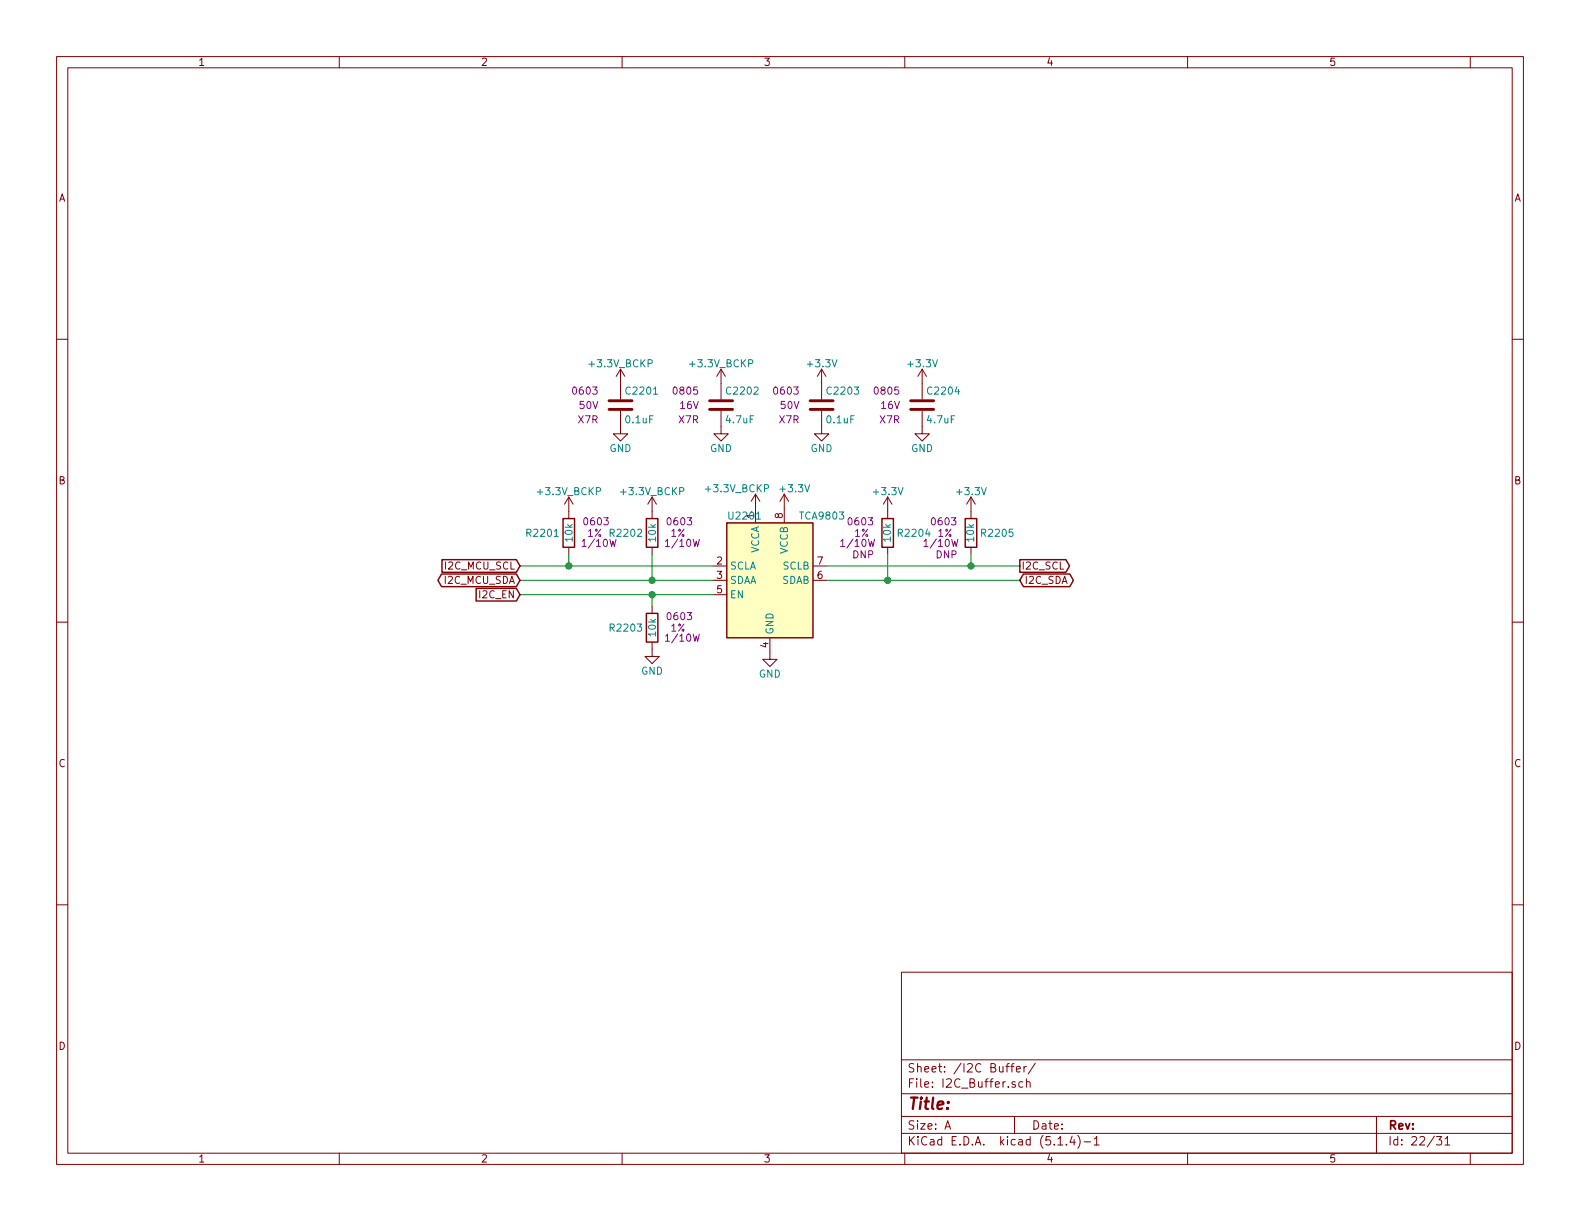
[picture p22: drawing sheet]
<svg xmlns="http://www.w3.org/2000/svg" width="279mm" height="216mm" viewBox="0 0 279 216" stroke-linecap="round" stroke-linejoin="round" font-family="sans-serif">
<defs><g id="words">
<text font-size="2.8" fill="#840000" x="160.4" y="196.2">Title:</text>
<g font-size="2.1" fill="#840000">
<text x="160.4" y="189.6">Sheet: /I2C Buffer/</text>
<text x="160.4" y="192.3">File: I2C_Buffer.sch</text>
<text x="160.4" y="202.5">KiCad E.D.A. kicad (5.1.4)-1</text>
<text x="160.4" y="199.7">Size: A</text>
<text x="182.4" y="199.7">Date:</text>
<text x="245.4" y="199.7">Rev:</text>
<text x="245.4" y="202.5">Id: 22/31</text>
</g>
<g font-size="1.8" fill="#840000">
<text x="35" y="11.6">1</text>
<text x="85" y="11.6">2</text>
<text x="135" y="11.6">3</text>
<text x="185" y="11.6">4</text>
<text x="235" y="11.6">5</text>
<text x="10.4" y="35.6">A</text>
<text x="267.8" y="35.6">A</text>
<text x="10.4" y="85.6">B</text>
<text x="267.8" y="85.6">B</text>
<text x="138.4" y="91.7" transform="rotate(-90 138.4 91.7)">8</text>
<text x="78.9" y="100.7">I2C_MCU_SCL</text>
<text x="126.8" y="99.8">2</text>
<text x="144.6" y="99.8">7</text>
<text x="180.6" y="100.7">I2C_SCL</text>
<text x="78.7" y="103.3">I2C_MCU_SDA</text>
<text x="85" y="105.8">I2C_EN</text>
<text x="126.8" y="102.4">3</text>
<text x="126.8" y="104.9">5</text>
<text x="144.6" y="102.4">6</text>
<text x="181.1" y="103.3">I2C_SDA</text>
<text x="135.9" y="114.5" transform="rotate(-90 135.9 114.5)">4</text>
<text x="10.4" y="135.6">C</text>
<text x="267.8" y="135.6">C</text>
<text x="10.4" y="185.6">D</text>
<text x="267.8" y="185.6">D</text>
<text x="35" y="205.5">1</text>
<text x="85" y="205.5">2</text>
<text x="135" y="205.5">3</text>
<text x="185" y="205.5">4</text>
<text x="235" y="205.5">5</text>
</g>
<g font-size="1.8" fill="#008484">
<text x="104.4" y="64.9">+3.3V_BCKP</text>
<text x="122.2" y="64.9">+3.3V_BCKP</text>
<text x="143" y="64.9">+3.3V</text>
<text x="160.7" y="64.9">+3.3V</text>
<text x="110.9" y="69.8">C2201</text>
<text x="128.7" y="69.8">C2202</text>
<text x="146.5" y="69.8">C2203</text>
<text x="164.2" y="69.8">C2204</text>
<text x="110.7" y="74.9">0.1uF</text>
<text x="128.5" y="74.9">4.7uF</text>
<text x="146.3" y="74.9">0.1uF</text>
<text x="164.1" y="74.9">4.7uF</text>
<text x="107.8" y="79.9">GND</text>
<text x="125.6" y="79.9">GND</text>
<text x="143.3" y="79.9">GND</text>
<text x="161.1" y="79.9">GND</text>
<text x="95.2" y="87.6">+3.3V_BCKP</text>
<text x="110" y="87.6">+3.3V_BCKP</text>
<text x="125" y="87">+3.3V_BCKP</text>
<text x="138.1" y="87">+3.3V</text>
<text x="154.6" y="87.6">+3.3V</text>
<text x="169.4" y="87.6">+3.3V</text>
<text x="93.3" y="94.9">R2201</text>
<text x="101.3" y="95.7" transform="rotate(-90 101.3 95.7)">10k</text>
<text x="108.1" y="94.9">R2202</text>
<text x="116" y="95.7" transform="rotate(-90 116 95.7)">10k</text>
<text x="129.1" y="91.9">U2201</text>
<text x="133.3" y="91.7" transform="rotate(-90 133.3 91.7)">1</text>
<text x="141.6" y="91.9">TCA9803</text>
<text x="157.5" y="95.7" transform="rotate(-90 157.5 95.7)">10k</text>
<text x="159" y="94.9">R2204</text>
<text x="172.3" y="95.7" transform="rotate(-90 172.3 95.7)">10k</text>
<text x="173.8" y="94.9">R2205</text>
<text x="129" y="100.7">SCLA</text>
<text x="134.2" y="98" transform="rotate(-90 134.2 98)">VCCA</text>
<text x="138.4" y="100.7">SCLB</text>
<text x="139.3" y="98" transform="rotate(-90 139.3 98)">VCCB</text>
<text x="129" y="103.3">SDAA</text>
<text x="129" y="105.8">EN</text>
<text x="138.3" y="103.3">SDAB</text>
<text x="108.1" y="111.7">R2203</text>
<text x="116" y="112.5" transform="rotate(-90 116 112.5)">10k</text>
<text x="136.8" y="112.3" transform="rotate(-90 136.8 112.3)">GND</text>
<text x="113.4" y="119.3">GND</text>
<text x="134.2" y="119.8">GND</text>
</g>
<g font-size="1.8" fill="#840084">
<text x="101.5" y="69.8">0603</text>
<text x="119.3" y="69.8">0805</text>
<text x="137" y="69.8">0603</text>
<text x="154.8" y="69.8">0805</text>
<text x="102.3" y="74.9">X7R</text>
<text x="102.5" y="72.3">50V</text>
<text x="120.1" y="74.9">X7R</text>
<text x="120.3" y="72.3">16V</text>
<text x="137.8" y="74.9">X7R</text>
<text x="138.1" y="72.3">50V</text>
<text x="155.6" y="74.9">X7R</text>
<text x="155.9" y="72.3">16V</text>
<text x="103.5" y="92.9">0603</text>
<text x="103.9" y="94.9">1%</text>
<text x="118.2" y="92.9">0603</text>
<text x="118.6" y="94.9">1%</text>
<text x="150.2" y="92.9">0603</text>
<text x="151.1" y="94.9">1%</text>
<text x="164.9" y="92.9">0603</text>
<text x="165.8" y="94.9">1%</text>
<text x="103.4" y="96.7">1/10W</text>
<text x="118.1" y="96.7">1/10W</text>
<text x="149.1" y="96.7">1/10W</text>
<text x="150.8" y="98.7">DNP</text>
<text x="163.8" y="96.7">1/10W</text>
<text x="165.5" y="98.7">DNP</text>
<text x="118.1" y="113.5">1/10W</text>
<text x="118.2" y="109.7">0603</text>
<text x="118.6" y="111.7">1%</text>
</g>
</g></defs>
<g fill="none" stroke="#840000" stroke-width=".18">
<path d="M10 10h259.4v195.9h-259.4zM12 12h255.4v191.9h-255.4zM60 10v2M110 10v2M160 10v2M210 10v2M260 10v2M10 60h2M267.4 60h2M109.7 72.6v4.1h1.3l-1.3 1.3-1.2-1.3h1.2M109.7 65.3v5.3M109.7 65.3l-.7 1.2"/>
<path d="M109.7 65.3l.8 1.2M127.5 72.6v4.1h1.3l-1.3 1.3-1.3-1.3h1.3M127.5 65.3l-.8 1.2M127.5 65.3v5.3M127.5 65.3l.8 1.2M145.3 72.6v4.1h1.3l-1.3 1.3-1.3-1.3h1.3M145.3 65.3v5.3M145.3 65.3l-.8 1.2M145.3 65.3l.7 1.2M163.1 72.6v4.1h1.2l-1.2 1.3-1.3-1.3h1.3M163.1 65.3v5.3M163.1 65.3l-.8 1.2"/>
<path d="M163.1 65.3l.7 1.2M100.6 87.9l-.8 1.3M100.6 87.9v3.8M100.6 96.8v1.2M100.6 87.9l.7 1.3M115.3 87.9v3.8M115.3 96.8v1.2M115.3 87.9l-.7 1.3M115.3 87.9l.8 1.3M133.6 87.4v5.1M133.6 87.4l-.8 1.2M133.6 87.4l.8 1.2"/>
<path d="M138.7 87.4v5.1M138.7 87.4l-.8 1.2M138.7 87.4l.7 1.2M157 87.9l-.8 1.3M157 87.9v3.8M157 96.8v1.2M157 87.9l.7 1.3M171.7 87.9l-.8 1.3M171.7 87.9v3.8M171.7 96.8v1.2M171.7 87.9l.8 1.3M10 110h2"/>
<path d="M115.3 113.5v2.6h1.3l-1.3 1.2-1.3-1.2h1.3M115.3 107.2v1.3M126 100.1h2.5M126 102.6h2.5M126 105.2h2.5M136.1 112.8v3.8h1.3l-1.3 1.3-1.2-1.3h1.2M143.8 100.1h2.5M143.8 102.6h2.5M267.4 110h2M10 160h2M267.4 160h2M159.4 171.9h108v32h-108z"/>
<path d="M159.4 197.4h108M159.4 193.4h108M159.4 187.4h108M167.1 199.7l.5-1.5 .5 1.5M167.2 199.2h.8M177.9 188.6h.6M178.5 188.1h-.3l-.1 .2v1.3M178.7 188.6h.6M179.3 188.1l-.4 .2v1.3M179.4 197.4v3M179.5 191.3a.37 .37 0 0 0-.6 .2l.1 .2 .5 .1 .1 .2-.2 .3-.5-.1M179.7 189.1l.7-.2v-.3h-.4l-.3 .2 .1 .7h.6"/>
<path d="M180.9 191.3h-.5l-.2 .2v.6l.2 .2 .5-.1M181.1 188.6v1M181.5 191.4l.1-.1a.37 .37 0 0 1 .6 .2v.8M181.5 188.6l-.4 .2M181.5 190.8v1.5M183.1 188l-1.3 1.9M243.4 197.4v6.5M60 203.9v2M110 203.9v2M159.4 200.4h108M160 203.9v2M187.1 202.5h.8"/>
<path d="M188.6 202.3v.2M189.6 200.9l-.4 1.1h.9M189.9 201.5v1M190.6 200.8a1.71 1.71 0 0 1 0 2.2M191.7 201.9h1.2M193.5 201.4l.4-.4v1.5M193.5 202.5h.9M210 203.9v2M254 201h.9l-.4 .5 .4 .2v.6l-.2 .2-.7-.2M255.5 201.4l.5-.4v1.5M255.5 202.5h.9M260 203.9v2"/>
</g>
<path d="M128.5 92.5h15.3v20.3h-15.3z" fill="#ffffc2" stroke="#ffffc2" stroke-width=".18"/>
<path d="M78.2 99h13.1l.6 1.1-.6 1.1h-13.1zM99.6 91.7h2v5.1h-2zM114.3 91.7h2v5.1h-2zM128.5 92.5h15.3v20.3h-15.3zM156 91.7h2v5.1h-2zM170.7 91.7h2v5.1h-2zM180.3 99h8.2l.6 1.1-.6 1.1h-8.2zM78.1 101.5h13.2l.6 1.1-.6 1.1h-13.2l-.7-1.1zM84.2 104h7.1l.6 1.2-.6 1.1h-7.1zM114.3 108.5h2v5h-2zM181 101.5h8.2l.6 1.1-.6 1.1h-8.2l-.7-1.1z" fill="none" stroke="#840000" stroke-width=".25"/>
<path d="M107.7 72.4h4.1M107.7 70.9h4.1M125.5 72.4h4M125.5 70.9h4M143.3 72.4h4M143.3 70.9h4M161 72.4h4.1M161 70.9h4.1" fill="none" stroke="#840000" stroke-width=".51"/>
<path d="M100.6 98v2.1M115.3 98v4.6M157 98v4.6M171.7 98v2.1M91.9 100.1h34.1M91.9 105.2h34.1M91.9 102.6h34.1M115.3 105.2v2M146.3 100.1h34M146.3 102.6h34" fill="none" stroke="#008400" stroke-width=".18"/>
<g fill="#008400" stroke="#008400" stroke-width=".25">
<circle cx="171.7" cy="100.1" r=".51"/>
<circle cx="115.3" cy="102.6" r=".51"/>
<circle cx="157" cy="102.6" r=".51"/>
<circle cx="100.6" cy="100.1" r=".51"/>
<circle cx="115.3" cy="105.2" r=".51"/>
</g>
<use href="#words"/>
</svg>
